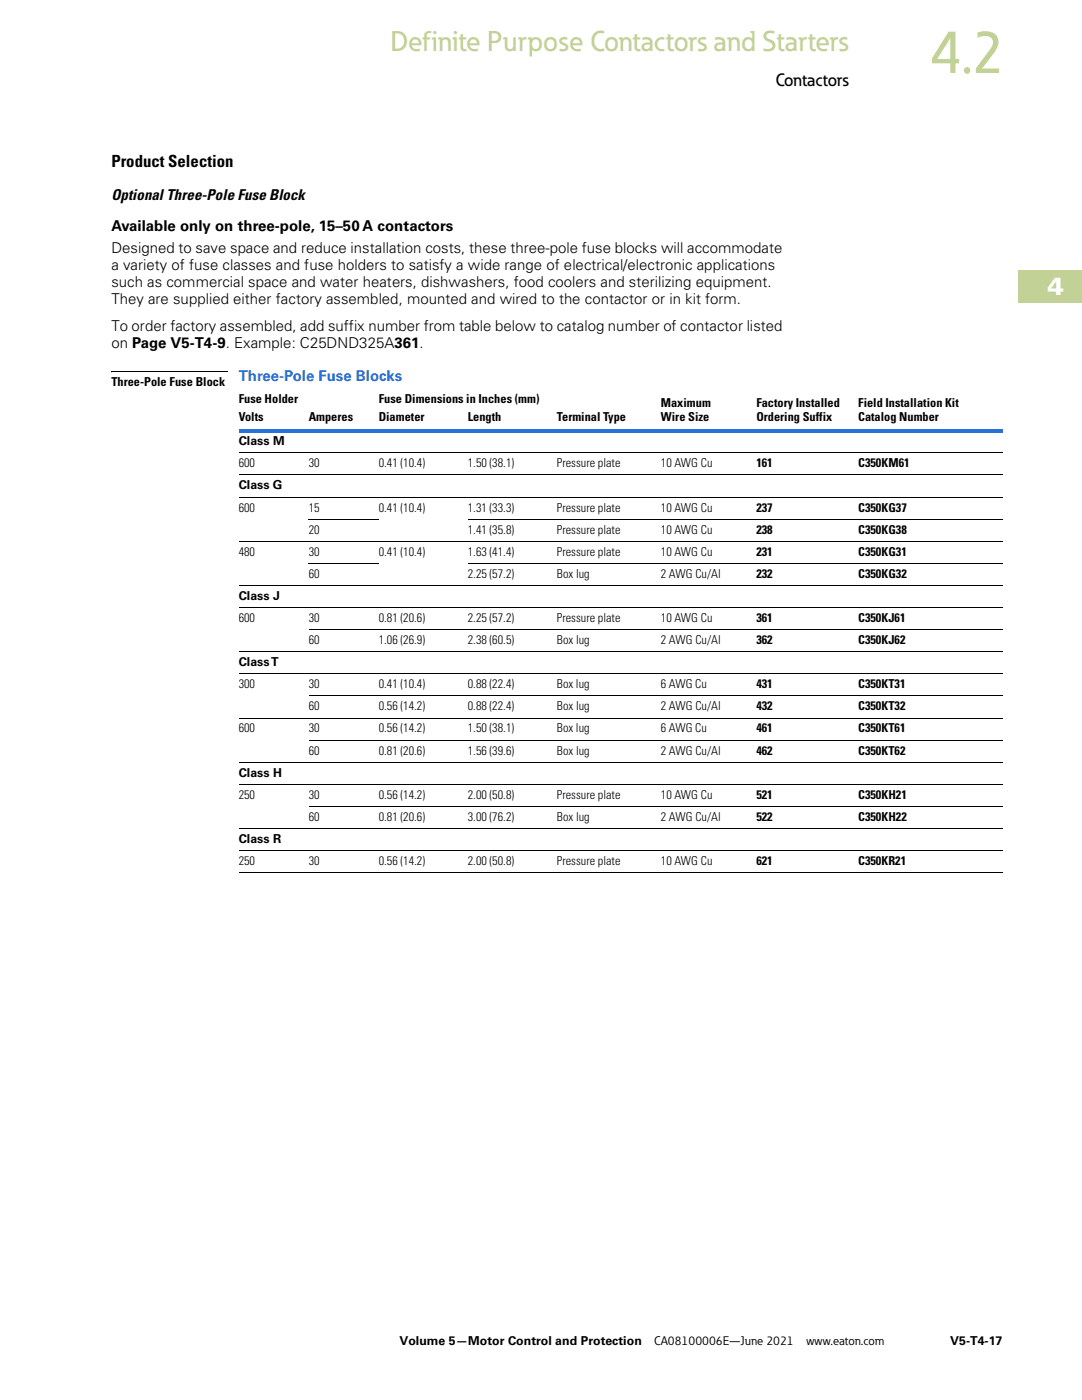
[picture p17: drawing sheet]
<svg xmlns="http://www.w3.org/2000/svg" width="216mm" height="279mm" viewBox="0 0 216 279" stroke-linecap="round" stroke-linejoin="round" font-family="sans-serif">
<defs><g id="words">
<text font-size="12" fill="#c2d196" x="185.4" y="14.5">4.2</text>
<text font-size="5.6" fill="#c2d196" x="77.9" y="10.1">Definite Purpose Contactors and Starters</text>
<text font-size="4.9" fill="#fff" x="209" y="58.9">4</text>
<text font-size="3.5" x="154.8" y="17.2">Contactors</text>
<text font-size="3.3" x="22.2" y="33.3">Product Selection</text>
<g font-size="3">
<text x="22.2" y="40">Optional Three-Pole Fuse Block</text>
<text x="22.2" y="46.2">Available only on three-pole, 15–50 A contactors</text>
<text x="22.2" y="50.6">Designed to save space and reduce installation costs, these three-pole fuse blocks will accommodate</text>
<text x="22.2" y="53.9">a variety of fuse classes and fuse holders to satisfy a wide range of electrical/electronic applications</text>
<text x="22.2" y="57.3">such as commercial space and water heaters, dishwashers, food coolers and sterilizing equipment.</text>
<text x="22.2" y="60.6">They are supplied either factory assembled, mounted and wired to the contactor or in kit form.</text>
<text x="22.2" y="66.1">To order factory assembled, add suffix number from table below to catalog number of contactor listed</text>
<text x="22.2" y="69.4">on Page V5-T4-9. Example: C25DND325A361.</text>
</g>
<text font-size="3" fill="#2672d9" x="47.6" y="76">Three-Pole Fuse Blocks</text>
<g font-size="2.5">
<text x="22.2" y="77">Three-Pole Fuse Block</text>
<text x="47.6" y="80.4">Fuse Holder</text>
<text x="75.6" y="80.4">Fuse Dimensions in Inches (mm)</text>
<text x="131.9" y="81.3">Maximum</text>
<text x="150.9" y="81.3">Factory Installed</text>
<text x="171.2" y="81.3">Field Installation Kit</text>
<text x="47.6" y="84.1">Volts</text>
<text x="47.6" y="88.9">Class M</text>
<text x="61.6" y="84.1">Amperes</text>
<text x="75.6" y="84.1">Diameter</text>
<text x="93.3" y="84.1">Length</text>
<text x="111.1" y="84.1">Terminal Type</text>
<text x="131.9" y="84.1">Wire Size</text>
<text x="150.9" y="84.1">Ordering Suffix</text>
<text x="171.2" y="84.1">Catalog Number</text>
<text x="47.6" y="93.3">600</text>
<text x="61.6" y="93.3">30</text>
<text x="75.6" y="93.3">0.41 (10.4)</text>
<text x="93.3" y="93.3">1.50 (38.1)</text>
<text x="111.1" y="93.3">Pressure plate</text>
<text x="131.9" y="93.3">10 AWG Cu</text>
<text x="150.9" y="93.3">161</text>
<text x="171.2" y="93.3">C350KM61</text>
<text x="47.6" y="97.7">Class G</text>
<text x="47.6" y="102.1">600</text>
<text x="61.6" y="102.1">15</text>
<text x="61.6" y="106.5">20</text>
<text x="75.6" y="102.1">0.41 (10.4)</text>
<text x="93.3" y="102.1">1.31 (33.3)</text>
<text x="93.3" y="106.5">1.41 (35.8)</text>
<text x="111.1" y="102.1">Pressure plate</text>
<text x="111.1" y="106.5">Pressure plate</text>
<text x="131.9" y="102.1">10 AWG Cu</text>
<text x="131.9" y="106.5">10 AWG Cu</text>
<text x="150.9" y="102.1">237</text>
<text x="150.9" y="106.5">238</text>
<text x="171.2" y="102.1">C350KG37</text>
<text x="171.2" y="106.5">C350KG38</text>
<text x="47.6" y="110.9">480</text>
<text x="61.6" y="110.9">30</text>
<text x="75.6" y="110.9">0.41 (10.4)</text>
<text x="93.3" y="110.9">1.63 (41.4)</text>
<text x="111.1" y="110.9">Pressure plate</text>
<text x="131.9" y="110.9">10 AWG Cu</text>
<text x="150.9" y="110.9">231</text>
<text x="171.2" y="110.9">C350KG31</text>
<text x="47.6" y="119.7">Class J</text>
<text x="61.6" y="115.3">60</text>
<text x="93.3" y="115.3">2.25 (57.2)</text>
<text x="111.1" y="115.3">Box lug</text>
<text x="131.9" y="115.3">2 AWG Cu/Al</text>
<text x="150.9" y="115.3">232</text>
<text x="171.2" y="115.3">C350KG32</text>
<text x="47.6" y="124.1">600</text>
<text x="61.6" y="124.1">30</text>
<text x="75.6" y="124.1">0.81 (20.6)</text>
<text x="93.3" y="124.1">2.25 (57.2)</text>
<text x="111.1" y="124.1">Pressure plate</text>
<text x="131.9" y="124.1">10 AWG Cu</text>
<text x="150.9" y="124.1">361</text>
<text x="171.2" y="124.1">C350KJ61</text>
<text x="61.6" y="128.5">60</text>
<text x="75.6" y="128.5">1.06 (26.9)</text>
<text x="93.3" y="128.5">2.38 (60.5)</text>
<text x="111.1" y="128.5">Box lug</text>
<text x="131.9" y="128.5">2 AWG Cu/Al</text>
<text x="150.9" y="128.5">362</text>
<text x="171.2" y="128.5">C350KJ62</text>
<text x="47.6" y="132.9">Class T</text>
<text x="47.6" y="137.4">300</text>
<text x="61.6" y="137.4">30</text>
<text x="75.6" y="137.4">0.41 (10.4)</text>
<text x="93.3" y="137.4">0.88 (22.4)</text>
<text x="111.1" y="137.4">Box lug</text>
<text x="131.9" y="137.4">6 AWG Cu</text>
<text x="150.9" y="137.4">431</text>
<text x="171.2" y="137.4">C350KT31</text>
<text x="61.6" y="141.8">60</text>
<text x="75.6" y="141.8">0.56 (14.2)</text>
<text x="93.3" y="141.8">0.88 (22.4)</text>
<text x="111.1" y="141.8">Box lug</text>
<text x="131.9" y="141.8">2 AWG Cu/Al</text>
<text x="150.9" y="141.8">432</text>
<text x="171.2" y="141.8">C350KT32</text>
<text x="47.6" y="146.2">600</text>
<text x="61.6" y="146.2">30</text>
<text x="75.6" y="146.2">0.56 (14.2)</text>
<text x="93.3" y="146.2">1.50 (38.1)</text>
<text x="111.1" y="146.2">Box lug</text>
<text x="131.9" y="146.2">6 AWG Cu</text>
<text x="150.9" y="146.2">461</text>
<text x="171.2" y="146.2">C350KT61</text>
<text x="47.6" y="155">Class H</text>
<text x="61.6" y="150.6">60</text>
<text x="75.6" y="150.6">0.81 (20.6)</text>
<text x="93.3" y="150.6">1.56 (39.6)</text>
<text x="111.1" y="150.6">Box lug</text>
<text x="131.9" y="150.6">2 AWG Cu/Al</text>
<text x="150.9" y="150.6">462</text>
<text x="171.2" y="150.6">C350KT62</text>
<text x="47.6" y="159.4">250</text>
<text x="61.6" y="159.4">30</text>
<text x="75.6" y="159.4">0.56 (14.2)</text>
<text x="93.3" y="159.4">2.00 (50.8)</text>
<text x="111.1" y="159.4">Pressure plate</text>
<text x="131.9" y="159.4">10 AWG Cu</text>
<text x="150.9" y="159.4">521</text>
<text x="171.2" y="159.4">C350KH21</text>
<text x="61.6" y="163.8">60</text>
<text x="75.6" y="163.8">0.81 (20.6)</text>
<text x="93.3" y="163.8">3.00 (76.2)</text>
<text x="111.1" y="163.8">Box lug</text>
<text x="131.9" y="163.8">2 AWG Cu/Al</text>
<text x="150.9" y="163.8">522</text>
<text x="171.2" y="163.8">C350KH22</text>
<text x="47.6" y="168.2">Class R</text>
<text x="47.6" y="172.6">250</text>
<text x="61.6" y="172.6">30</text>
<text x="75.6" y="172.6">0.56 (14.2)</text>
<text x="93.3" y="172.6">2.00 (50.8)</text>
<text x="111.1" y="172.6">Pressure plate</text>
<text x="131.9" y="172.6">10 AWG Cu</text>
<text x="150.9" y="172.6">621</text>
<text x="171.2" y="172.6">C350KR21</text>
<text x="79.7" y="268.4">Volume 5—Motor Control and Protection</text>
<text x="130.5" y="268.4">CA08100006E—June 2021</text>
<text x="160.9" y="268.4">www.eaton.com</text>
<text x="189.6" y="268.4">V5-T4-17</text>
</g>
</g></defs>
<path d="M203.2 54.1h12.7v6.3h-12.7z" fill="#c2d196"/>
<path d="M203.2 54.1h12.7M203.2 54v6.4h12.7" fill="none" stroke="#c2d196" stroke-width=".2"/>
<path d="M47.6 85.6h152.4v.7h-152.4z" fill="#2672d9"/>
<g fill="none" stroke="#000" stroke-width=".2">
<path d="M22.2 74.2h23.3M47.6 90.4h152.4M47.6 94.8h152.4M47.6 99.2h152.4M47.6 108h152.4M47.6 116.8h152.4M61.6 103.6h14M61.6 112.4h14M93.3 103.6h106.7M93.3 112.4h106.7M47.6 121.2h152.4M47.6 130.1h152.4"/>
<path d="M47.6 134.5h152.4M61.6 125.7h138.4M61.6 138.9h138.4M47.6 143.3h152.4M47.6 152.1h152.4M47.6 156.5h152.4M61.6 147.7h138.4M47.6 165.4h152.4M47.6 169.8h152.4M47.6 174.2h152.4M61.6 160.9h138.4"/>
</g>
<path d="M22.2 74.1v.2z" fill="#000"/>
<use href="#words"/>
</svg>
